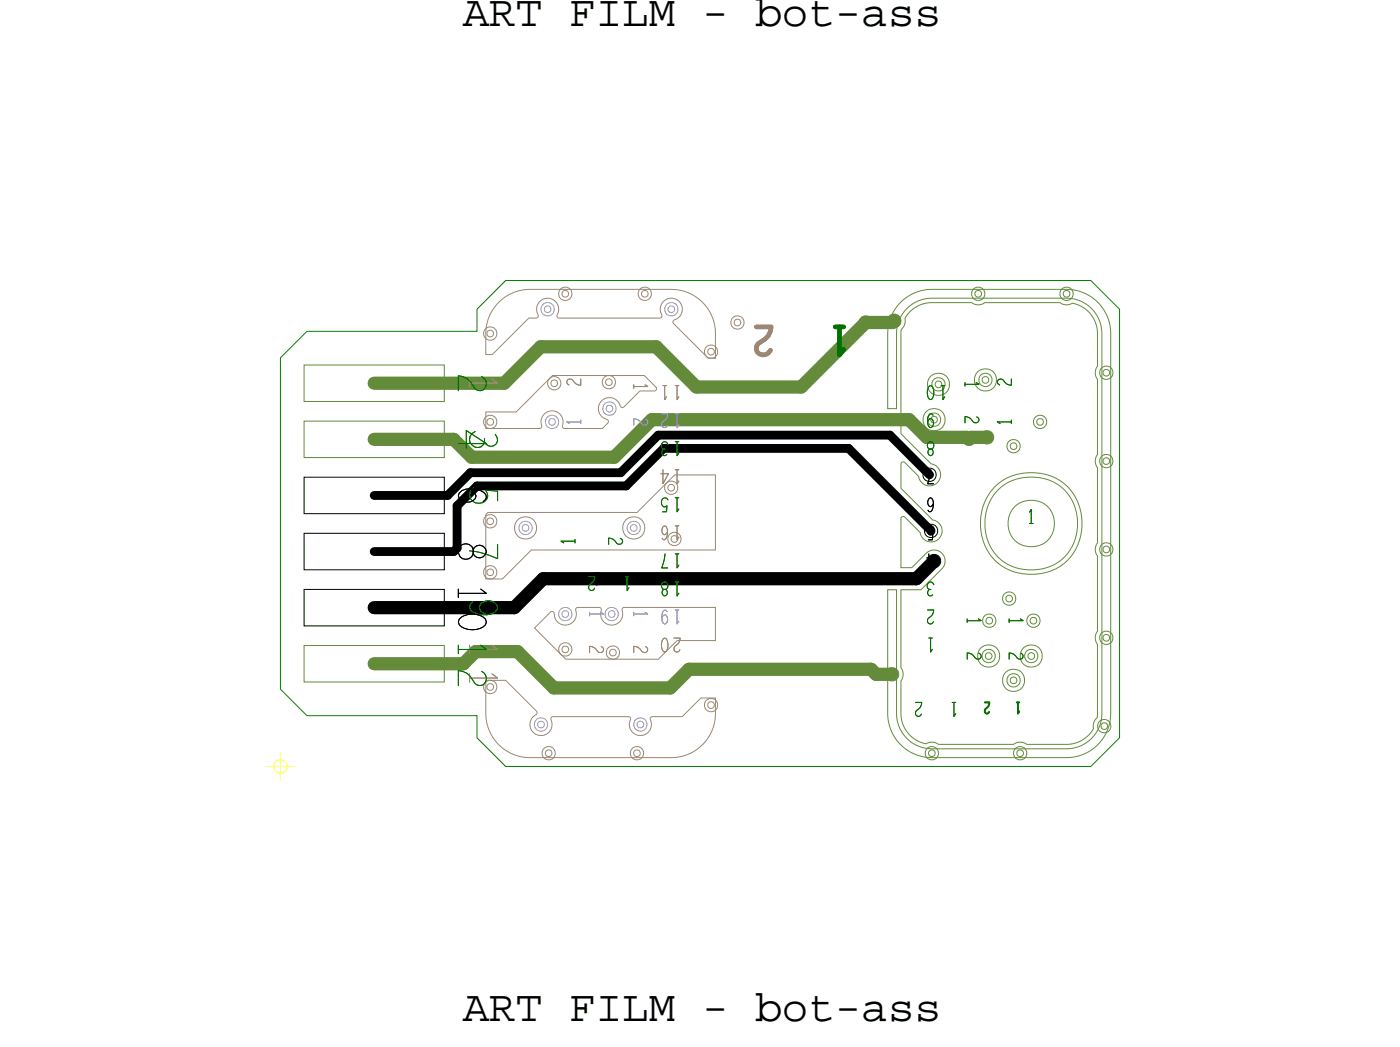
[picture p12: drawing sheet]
<svg xmlns="http://www.w3.org/2000/svg" width="63mm" height="47mm" viewBox="0 0 63 47" stroke-linecap="round" stroke-linejoin="round" font-family="sans-serif">
<defs><g id="words">
<g font-size="2">
<text x="21" y="1.2">ART FILM - bot-ass</text>
<text x="21" y="46.2">ART FILM - bot-ass</text>
</g>
<text font-size="1.3" fill="#9c8672" x="20.8" y="16.9" transform="rotate(90 20.8 16.9)">2</text>
<g font-size="1.3" fill="#007100">
<text x="38.5" y="14.8" transform="rotate(-180 38.5 14.8)">1</text>
<text x="21.3" y="19.4" transform="rotate(90 21.3 19.4)">3</text>
<text x="20.8" y="28.9" transform="rotate(90 20.8 28.9)">12</text>
</g>
<g font-size="1.3">
<text x="20.8" y="21.9" transform="rotate(90 20.8 21.9)">6</text>
<text x="20.8" y="24.5" transform="rotate(90 20.8 24.5)">8</text>
<text x="20.8" y="26.4" transform="rotate(90 20.8 26.4)">10</text>
</g>
<g font-size=".6" fill="#9c8672">
<text x="28.7" y="17.3" transform="rotate(90 28.7 17.3)">1</text>
<text x="30.9" y="17.5" transform="rotate(-180 30.9 17.5)">11</text>
<text x="30.9" y="21.3" transform="rotate(-180 30.9 21.3)">14</text>
<text x="30.9" y="23.8" transform="rotate(-180 30.9 23.8)">16</text>
</g>
<g font-size=".6" fill="#007100">
<text x="42.9" y="17.5" transform="rotate(-180 42.9 17.5)">10</text>
<text x="43.7" y="17.2" transform="rotate(90 43.7 17.2)">1</text>
<text x="30.9" y="20" transform="rotate(-180 30.9 20)">13</text>
<text x="30.9" y="22.5" transform="rotate(-180 30.9 22.5)">15</text>
<text x="45.8" y="19.3" transform="rotate(-90 45.8 19.3)">1</text>
<text x="46.5" y="23.7">1</text>
<text x="26" y="24.7" transform="rotate(-90 26 24.7)">1</text>
<text x="28.6" y="26.1" transform="rotate(-180 28.6 26.1)">1</text>
<text x="30.9" y="25.1" transform="rotate(-180 30.9 25.1)">17</text>
<text x="30.9" y="26.3" transform="rotate(-180 30.9 26.3)">18</text>
<text x="42.3" y="28.9" transform="rotate(-180 42.3 28.9)">1</text>
<text x="42.3" y="26.3" transform="rotate(-180 42.3 26.3)">3</text>
<text x="43.8" y="27.9" transform="rotate(90 43.8 27.9)">1</text>
<text x="45.7" y="27.9" transform="rotate(90 45.7 27.9)">1</text>
<text x="43.4" y="31.8" transform="rotate(-180 43.4 31.8)">1</text>
</g>
<g font-size=".6" fill="#7979ff">
<text x="26.3" y="19.3" transform="rotate(-90 26.3 19.3)">1</text>
<text x="30.9" y="18.7" transform="rotate(-180 30.9 18.7)">12</text>
<text x="26.7" y="27.6" transform="rotate(90 26.7 27.6)">1</text>
<text x="28.7" y="27.6" transform="rotate(90 28.7 27.6)">1</text>
<text x="30.9" y="27.6" transform="rotate(-180 30.9 27.6)">19</text>
</g>
<g font-size=".6">
<text x="42.3" y="21.3" transform="rotate(-180 42.3 21.3)">7</text>
<text x="42.3" y="23.8" transform="rotate(-180 42.3 23.8)">5</text>
<text x="27" y="26.1" transform="rotate(-180 27 26.1)">2</text>
<text x="42.3" y="25.1" transform="rotate(-180 42.3 25.1)">4</text>
</g>
<text font-size=".6" fill="#638b3a" x="42.3" y="18.7" transform="rotate(-180 42.3 18.7)">9</text>
<text font-size=".5" fill="#007100" x="46.3" y="31.8" transform="rotate(-180 46.3 31.8)">1</text>
</g></defs>
<!-- layer: Board Outline -->
<path d="M13.9 15h7.7v-1l1.3-1.3h26.5l1.3 1.3v19.4l-1.3 1.3h-26.5l-1.3-1.3v-1h-7.7l-1.2-1.2v-15z" fill="none" stroke="#008000" stroke-width=".05"/>
<!-- layer: Nets -->
<g fill="none" stroke="#7979ff" stroke-width=".05">
<path d="M24.6 13.8l.2-.1 .2 .1 .1 .2-.1 .2-.2 .1-.2-.1-.1-.2zM24.7 13.9h.1h.1v.2h-.1h-.1zM24.8 18.9l.2-.1 .2 .1 .1 .2-.1 .2-.2 .1-.2-.1-.1-.2zM24.9 19h.1h.1v.2h-.1h-.1zM27.4 18.3l.2-.1 .2 .1 .1 .2-.1 .2-.2 .1-.2-.1-.1-.2zM27.5 18.4h.1h.1v.2h-.1h-.1zM30.2 13.8l.2-.1 .2 .1 .1 .2-.1 .2-.2 .1-.2-.1-.1-.2zM30.3 13.9h.1h.1v.2h-.1h-.1zM23.6 23.7l.2-.1 .2 .1 .1 .2-.1 .2-.2 .1-.2-.1-.1-.2zM23.7 23.8h.1h.1v.2h-.1h-.1zM24.3 32.6l.2-.1 .2 .1 .1 .2-.1 .2-.2 .1-.2-.1-.1-.2zM24.4 32.7h.1h.1v.2h-.1h-.1z"/>
<path d="M25.4 27.6l.2-.1 .2 .1 .1 .2-.1 .2-.2 .1-.2-.1-.1-.2zM25.5 27.7h.1h.1v.2h-.1h-.1zM27.5 27.6l.2-.1 .2 .1 .1 .2-.1 .2-.2 .1-.2-.1-.1-.2zM27.6 27.7l.1-.1 .1 .1v.2h-.1h-.1zM28.5 23.7l.2-.1 .2 .1 .1 .2-.1 .2-.2 .1-.2-.1-.1-.2zM28.6 23.8h.1h.1v.2h-.1h-.1zM28.8 32.6l.2-.1 .2 .1 .1 .2-.1 .2-.2 .1-.2-.1-.1-.2zM28.9 32.7h.1h.1v.2h-.1h-.1z"/>
</g>
<path d="M29.8 19.7h10.5zM29.8 19.7l-1.7 1.7zM40.3 19.7l1.8 1.8zM16.9 22.4h3.4zM16.9 25h3.6zM20.7 22.9v1.9zM21.3 21.4h6.8zM21.3 21.4l-1 1zM21.6 22h6.8zM28.4 22l1.7-1.7zM30.1 20.3h8.3zM38.4 20.3l3.8 3.7z" fill="none" stroke="#000" stroke-width=".4"/>
<path d="M13.8 21.6h6.3v1.7h-6.3zM13.8 24.1h6.3v1.7h-6.3zM13.8 26.7h6.3v1.6h-6.3zM42.1 25.2l.2-.1 .2 .1 .1 .2-.1 .2-.2 .1-.2-.1-.1-.2z" fill="none" stroke="#000" stroke-width=".05"/>
<path d="M16.9 27.5h6.4zM24.6 26.2l-1.3 1.3zM24.6 26.2h2.4zM27 26.2h14.5zM42.3 25.4l-.8 .8z" fill="none" stroke="#000" stroke-width=".6"/>
<g fill="none" stroke="#9c8672" stroke-width=".05">
<path d="M22 14.9l.2-.1 .2 .1 .1 .2-.1 .2-.2 .1-.2-.1-.1-.2zM22 18.9l.2-.1 .2 .1 .1 .2-.1 .2-.2 .1-.2-.1-.1-.2zM22 18.7h1.4l1.6-1.7h4.2l.5 .6-.1 .1h-.6l-.8 .8-.4-.5-.5 .1-.2 .2v.3l.1 .2 .4 .3-.3 .3h-1.8l-.1-.6-.4-.2-.4 .2-.1 .6h-2.5zM22.1 15h.1h.1v.2h-.1h-.1zM22.1 19h.1h.1v.2h-.1h-.1zM22.6 13.7l.6-.4 .7-.2h6.5a2 2 0 0 1 2 2v1.1h-.3l-1.6-1.6v-.1l.3-.2 .1-.3-.1-.3-.3-.2h-.3l-.2 .2-.1 .3 .1 .3-.1 .1h-4.6l-.1-.1 .1-.3-.1-.3-.2-.1-.2-.1-.3 .1-.1 .2-.1 .6h-.4l-1.6 1.6h-.3v-1.3l.2-.5zM24.9 17.1h.2h.2l.1 .3-.1 .2-.2 .1-.2-.1-.1-.2zM25 17.3l.1-.1 .1 .1v.1l-.1 .1-.1-.1zM25.4 13.1l.2-.1 .2 .1 .1 .2-.1 .2-.2 .1-.2-.1-.1-.2zM25.5 13.2h.1h.1v.2h-.1h-.1zM27.3 17.1l.3-.1 .2 .1 .1 .2-.1 .2-.2 .1-.3-.1v-.2zM27.4 17.2h.2h.1v.2l-.1 .1-.2-.1z"/>
<path d="M29 13.1l.2-.1 .2 .1 .1 .2-.1 .2-.2 .1-.2-.1-.1-.2zM29.1 13.2h.1h.1v.2h-.1h-.1zM32 15.7l.2-.1 .2 .1 .1 .2-.1 .2-.2 .1-.2-.1-.1-.2zM32.1 15.8h.1h.1v.2l-.1 .1-.1-.1zM33.2 14.4l.2-.1 .2 .1 .1 .2-.1 .2-.2 .1-.2-.1-.1-.2zM33.3 14.5h.1h.1v.2h-.1h-.1zM22 25.7l.2-.1 .2 .1 .1 .2-.1 .2-.2 .1-.2-.1-.1-.2zM22 23.4l.2-.1 .2 .1 .1 .2-.1 .2-.2 .1-.2-.1-.1-.2zM22 30.9l.2-.1 .2 .1 .1 .2-.1 .2-.2 .1-.2-.1-.1-.2zM22.1 25.8h.1h.1v.2l-.1 .1-.1-.1zM22.1 23.5h.1h.1v.2h-.1h-.1zM22.1 31h.1h.1v.2h-.1h-.1z"/>
<path d="M22.1 30.8h.8l1.4 1.4v.1l-.3 .3v.3l.1 .2 .3 .2h.3l.2-.2 .1-.3-.1-.3 .1-.1h3.5l.1 .1-.1 .3 .1 .3 .2 .2h.3l.4-.3v-.5l1.4-.1 .8-.8h.7v.7a2 2 0 0 1-2 2h-6.4a2 2 0 0 1-2-2v-1.4zM22.1 23.2h6.8l1.7-1.7h1.8v3.4h-8.3l-1.3 1.3h-.8v-2.9zM24.2 28.4l.8-.7 .3 .5 .2 .1h.3l.3-.3v-.4l.1-.1h1l.1 .6 .4 .2 .4-.2 .1-.5v-.1h4.2v1.5h-1.7l-.9 .8h-4.2zM24.6 33.9l.2-.1 .3 .1v.2v.2l-.3 .1-.2-.1-.1-.2zM24.7 34h.1h.2v.2h-.2h-.1zM25.4 29.2l.2-.1 .2 .1 .1 .2-.1 .2-.2 .1-.2-.1-.1-.2zM25.5 29.3h.1h.1v.2h-.1h-.1zM27.5 29.3l.3-.1 .2 .1 .1 .2-.1 .3h-.2h-.3v-.3zM27.6 29.5l.2-.1 .1 .1v.1l-.1 .1-.2-.1zM28.6 33.9l.2-.1 .3 .1v.2v.2l-.3 .1-.2-.1-.1-.2zM28.7 34h.1h.2v.2h-.2h-.1zM30.2 21.9l.2-.1 .2 .1 .1 .2-.1 .2-.2 .1-.2-.1-.1-.2z"/>
<path d="M30.3 22l.1-.1 .1 .1v.2h-.1h-.1zM30.3 24.2l.2-.1 .3 .1v.2v.2l-.3 .1-.2-.1-.1-.2zM30.4 24.3h.1h.2v.2h-.2h-.1zM32 31.7l.2-.1 .2 .1 .1 .2-.1 .2-.2 .1-.2-.1-.1-.2zM32.1 31.8h.1h.1v.2l-.1 .1-.1-.1z"/>
<circle cx="23.8" cy="23.9" r=".5"/>
<circle cx="28.7" cy="23.9" r=".5"/>
</g>
<g fill="none" stroke="#638b3a" stroke-width=".6">
<path d="M16.9 17.4h5.9zM16.9 19.9h3.6zM20.5 19.9l.9 .8zM22.8 17.4l1.7-1.7zM24.5 15.7h5.2zM29.5 19l-1.7 1.7zM29.5 19h11.7zM29.7 15.7l1.8 1.8zM31.5 17.5h4.8zM36.3 17.5l2.9-2.9zM39.2 14.6h1.2zM40.5 14.5l-.1 .1z"/>
<path d="M41.2 19l.8 .8zM42 19.8h1.8zM43.8 19.8l.1 .1zM44 19.8l-.1 .1zM44 19.8h.7zM16.9 30.1h4.1zM21.4 20.7h6.4zM21.5 29.5h1.9zM23.4 29.5l1.7 1.6zM25.1 31.1h5.3zM30.4 31.1l.8-.8zM31.2 30.3h8.2z"/>
<path d="M39.4 30.3l.3 .2zM39.7 30.5h.7z"/>
</g>
<g fill="none" stroke="#638b3a" stroke-width=".05">
<path d="M13.8 16.5h6.3v1.7h-6.3zM13.8 19.1h6.3v1.6h-6.3zM39 14.4l.2-.1 .2 .1 .1 .2-.1 .2-.2 .1-.2-.1-.1-.2zM39.1 14.5h.1h.1v.2h-.1h-.1zM40.3 14.3l.2-.1 .2 .1 .1 .2-.1 .2-.2 .1-.2-.1-.1-.2zM40.4 14.5l.1-.1 .1 .1v.1l-.1 .1-.1-.1zM40.8 13.7l.6-.4 .7-.2h6.2a2 2 0 0 1 2 2v17.2a2 2 0 0 1-2 2h-6.1a2 2 0 0 1-2-2v-5.6h.4v5.6a1.6 1.6 0 0 0 1.6 1.6h6.1a1.6 1.6 0 0 0 1.6-1.6v-17.2a1.6 1.6 0 0 0-1.6-1.6h-6.1a1.6 1.6 0 0 0-1.6 1.6v3.4h-.4v-3.6l.2-.7zM41.2 14.1l.4-.3 .5-.1h1.9l.3 .1 .3-.1h3.4l.3 .1a1.22 1.22 0 0 1 1.4 1.3v1.5l-.1 .3 .1 .3v3.4l-.1 .3 .1 .3v3.4l-.1 .3 .1 .3v3.4l-.1 .3 .1 .3v3.1l-.2 .4a1.12 1.12 0 0 1-1.2 1h-1.8l-.3-.1-.3 .1h-3.4l-.3-.1a1.18 1.18 0 0 1-1.4-1.1v-1.7l.1-.3-.1-.3v-3.5h.9l1-1 .1-.3-.2-.4-.4-.1-.2 .1-.7 .7h-.5v-2.3h.2l1 1.1 .5-.1 .2-.4-.2-.3-.3-.2-1.4-1.4v-1.1l.1-.1 1 1.1 .5-.1 .2-.4-.2-.4-.2-.1-1.4-1.4v-4.6l.2-.3v-.3zM42.1 18.8l.2-.1 .2 .1 .1 .2-.1 .2-.2 .1-.2-.1-.1-.2zM42.3 17.2l.2-.1 .2 .1 .1 .2-.1 .2-.2 .1-.2-.1-.1-.2zM44.1 13.1l.2-.1 .2 .1 .1 .2-.1 .2-.2 .1-.2-.1-.1-.2zM44.2 13.2h.1h.1v.2l-.1 .1-.1-.1z"/>
<path d="M44.4 17l.2-.1 .3 .1v.2v.2l-.3 .1-.2-.1-.1-.2zM44.5 19.6l.2-.1 .2 .1 .1 .2-.1 .2-.2 .1-.2-.1-.1-.2zM44.5 17.1h.1h.2v.2h-.2h-.1zM44.6 19.7h.1h.1v.2h-.1h-.1zM45.7 20l.2-.1 .2 .1 .1 .2-.1 .2-.2 .1-.2-.1-.1-.2zM46.9 18.9l.2-.1 .2 .1 .1 .2-.1 .2-.2 .1-.2-.1-.1-.2zM47 19h.1h.1v.2h-.1h-.1zM48.1 13.1l.2-.1 .2 .1 .1 .2-.1 .2-.2 .1-.2-.1-.1-.2zM48.2 13.2h.1h.1v.2l-.1 .1-.1-.1zM49.9 16.7l.2-.1 .2 .1 .1 .2-.1 .2-.2 .1-.2-.1-.1-.2zM50 16.8l.1-.1 .1 .1v.1l-.1 .1-.1-.1zM13.8 29.2h6.3v1.7h-6.3z"/>
<path d="M40.2 30.3l.2-.1 .2 .1 .1 .2-.1 .2-.2 .1-.2-.1-.1-.2zM40.3 30.5l.1-.1 .1 .1v.1l-.1 .1-.1-.1zM42 33.9l.2-.1 .2 .1 .1 .2-.1 .2-.2 .1-.2-.1-.1-.2zM42.1 34l.1-.1 .1 .1v.2h-.1h-.1zM44.5 29.5l.3-.1 .2 .1 .1 .2-.1 .2-.2 .1-.3-.1v-.2zM44.6 27.9l.2-.1 .2 .1 .1 .2-.1 .2-.2 .1-.2-.1-.1-.2zM44.6 29.6h.2h.1v.2h-.1h-.2zM44.7 28l.1-.1 .1 .1v.2h-.1h-.1zM45.5 26.9l.2-.1 .2 .1 .1 .2-.1 .2-.2 .1-.2-.1-.1-.2zM45.6 27h.1h.1v.2h-.1h-.1zM45.7 30.6l.2-.1 .2 .1 .1 .2-.1 .2-.2 .1-.2-.1-.1-.2zM45.8 30.7h.1h.1v.2h-.1h-.1z"/>
<path d="M45.8 20.1h.1h.1v.2h-.1h-.1zM46 33.9l.2-.1 .2 .1 .1 .2-.1 .2-.2 .1-.2-.1-.1-.2zM46.1 34l.1-.1 .1 .1v.2h-.1h-.1zM46.5 29.5l.2-.1 .2 .1 .1 .2-.1 .2-.2 .1-.2-.1-.1-.2zM46.6 29.6h.1h.1v.2h-.1h-.1zM46.6 27.9l.2-.1 .2 .1 .1 .2-.1 .2-.2 .1-.2-.1-.1-.2zM46.7 28h.1h.1v.2h-.1h-.1zM49.8 32.7l.2-.1 .2 .1 .1 .2-.1 .2-.2 .1-.2-.1-.1-.2zM49.9 32.8l.1-.1 .1 .1v.1l-.1 .1-.1-.1zM49.9 20.7l.2-.1 .2 .1 .1 .2-.1 .2-.2 .1-.2-.1-.1-.2zM49.9 24.7l.2-.1 .2 .1 .1 .2-.1 .2-.2 .1-.2-.1-.1-.2zM49.9 28.7l.2-.1 .2 .1 .1 .2-.1 .2-.2 .1-.2-.1-.1-.2z"/>
<path d="M50 20.8l.1-.1 .1 .1v.1l-.1 .1-.1-.1zM50 24.8l.1-.1 .1 .1v.1l-.1 .1-.1-.1zM50 28.8l.1-.1 .1 .1v.1l-.1 .1-.1-.1z"/>
<circle cx="42.3" cy="19" r=".5"/>
<circle cx="42.5" cy="17.4" r=".5"/>
<circle cx="44.6" cy="17.2" r=".5"/>
<circle cx="44.8" cy="29.7" r=".5"/>
<circle cx="45.9" cy="30.8" r=".5"/>
<circle cx="46.7" cy="23.7" r="2.32"/>
<circle cx="46.7" cy="23.7" r="2.11"/>
<circle cx="46.7" cy="23.7" r="1.06"/>
<circle cx="46.7" cy="29.7" r=".5"/>
</g>
<!-- layer: Text -->
<g fill="none" stroke="#007100" stroke-width=".05">
<path d="M21.8 17a.32 .32 0 0 1 .2 .5 .32 .32 0 0 1-.5 .1 .85 .85 0 0 0-.7-.6v.7M22.4 19.7a.31 .31 0 0 1 0 .5 .31 .31 0 0 1-.5-.2M30.7 20v.6v-.1M42.1 17.5a.32 .32 0 0 1 .2 .3 .32 .32 0 0 1-.2 .3 .51 .51 0 0 1 0-.6zM42.3 18.8l-.1-.1a.32 .32 0 0 0-.2 .3 .32 .32 0 0 0 .2 .3 .18 .18 0 0 0 .1-.2 .18 .18 0 0 0-.3-.1v.1M42.7 17.5v.6l.1-.1M44.2 17.3l.1 .1h-.6M44.2 18.9a.14 .14 0 0 1 .1 .2 .14 .14 0 0 1-.2 0l-.2-.2h-.2v.2M45.8 19.1h-.6l.1 .1M45.8 17.2v.2h-.2l-.2-.2a.14 .14 0 0 0-.2 0 .14 .14 0 0 0 .1 .2M20.8 20.1h1.2l-.9-.6v.8M21.4 27.2l-.1 .3a.76 .76 0 0 0 1.2 0 .4 .4 0 0 0-.4-.3 .4 .4 0 0 0-.3 .4l.2 .2"/>
<path d="M21.5 22.1a.39 .39 0 0 0-.2 .5 .39 .39 0 0 0 .6 .1 .39 .39 0 0 0 .1-.5h.5v.5M21.8 29.2l.2 .2h-1.2M21.8 30.4a.32 .32 0 0 1 .2 .5 .32 .32 0 0 1-.5 .1 .85 .85 0 0 0-.7-.6v.6M22.5 24.6v.7l-1.2-.4M26 24.5h-.6l.1 .1M26.7 26.1h.2v.2l-.2 .2a.14 .14 0 0 0 0 .2 .14 .14 0 0 0 .2-.1M28.1 24.4a.14 .14 0 0 1 .1 .2 .15 .15 0 0 1-.3 0l-.1-.2h-.2v.2M28.4 26.1v.6l.1-.1M30 26.4a.18 .18 0 0 1 .3 .1 .18 .18 0 0 1-.3 .2v.3a.16 .16 0 0 0 .2-.2 .16 .16 0 0 0-.2-.1zM30.1 20.3a.14 .14 0 0 0-.1 .2 .14 .14 0 0 0 .2 .1M30.1 25.1l-.1 .6h.2M30.3 22.6a.17 .17 0 0 0-.3 0 .17 .17 0 0 0 0 .2 .17 .17 0 0 0 .2 .1v.3h-.2"/>
<path d="M30.7 22.5v.7v-.2M30.7 25.1v.6v-.1M30.7 26.3v.7v-.1M41.5 31.8h.2v.2l-.2 .2a.14 .14 0 0 0 0 .2 .14 .14 0 0 0 .2-.1M42 27.6h.3l-.1 .2-.2 .2a.14 .14 0 0 0 .1 .2 .14 .14 0 0 0 .2-.1M42 20a.18 .18 0 0 1 .3 .2 .18 .18 0 0 1-.2 .2v.2a.16 .16 0 0 0 .2-.2 .16 .16 0 0 0-.3-.1zM42.1 26.7a.14 .14 0 0 0-.1 .2 .14 .14 0 0 0 .2 0M42.1 28.9v.6l.1-.1M43.2 31.8v.6l.1-.1M44.3 28l.1 .1h-.6M44.3 29.6a.14 .14 0 0 1 .1 .2 .14 .14 0 0 1-.2 0l-.2-.2h-.2v.2M46.2 28l.1 .1h-.6"/>
<path d="M46.2 29.6a.14 .14 0 0 1 .1 .2 .14 .14 0 0 1-.2 0l-.2-.2h-.2v.2M46.6 23.2l.1-.1v.6"/>
</g>
<path d="M20.8 28a.81 .81 0 0 1 1.2 .2 .75 .75 0 0 1-1.2 0zM20.8 24.7a.35 .35 0 0 1 .5 0 .35 .35 0 0 1 .1 .4 .3 .3 0 0 0 .5 .1 .3 .3 0 0 0 0-.5 .3 .3 0 0 0-.5 .2 .35 .35 0 0 1-.4 .4 .35 .35 0 0 1-.2-.6zM21.3 22.1a.34 .34 0 0 1 .2 .5 .39 .39 0 0 1-.4 .1 .39 .39 0 0 1-.3-.4 .8 .8 0 0 1 1.2 .2l-.1 .2M21.8 26.7l.2 .2h-1.2M42.1 25.1v.6l.2-.4h-.3M42.2 21.3l-.2 .6h.3M42.3 22.8l-.1 .1a.17 .17 0 0 1-.2-.2 .17 .17 0 0 1 .2-.1 .37 .37 0 0 1-.1 .6l-.1-.1M42.3 23.9a.17 .17 0 0 0-.2 0 .17 .17 0 0 0-.1 .2 .17 .17 0 0 0 .2 .1v.2h-.2" fill="none" stroke="#000" stroke-width=".05"/>
<path d="M44.6 31.8h.2l-.2 .3a.11 .11 0 0 0 0 .2 .11 .11 0 0 0 .2-.1M46.1 31.8v.5l.1-.1" fill="none" stroke="#007100" stroke-width=".08"/>
<path d="M38 14.8v1.3l.2-.3" fill="none" stroke="#007100" stroke-width=".2"/>
<path d="M34.2 14.8h.7a.85 .85 0 0 1-.6 .8 .32 .32 0 0 0 .1 .5 .32 .32 0 0 0 .5-.2" fill="none" stroke="#9c8672" stroke-width=".2"/>
<path d="M26.3 19.1h-.6l.1 .1M29.2 19a.14 .14 0 0 1 .1 .2 .14 .14 0 0 1-.2 0l-.2-.2h-.2v.2M30 18.7h.2v.2l-.2 .2a.14 .14 0 0 0 0 .2 .14 .14 0 0 0 .2 0M30.7 18.7v.7v-.2M27.2 27.7l.1 .1h-.6M29.2 27.7l.1 .1h-.6M30.2 27.7v-.1a.32 .32 0 0 0-.2 .3 .32 .32 0 0 0 .2 .3 .18 .18 0 0 0 0-.2 .18 .18 0 0 0-.2-.1v.1M30.7 27.6v.7v-.2" fill="none" stroke="#7979ff" stroke-width=".05"/>
<g fill="none" stroke="#9c8672" stroke-width=".05">
<path d="M22.3 17.2l.2 .2h-1.2M26.3 17.2v.2h-.2l-.2-.2a.14 .14 0 0 0-.2 0 .14 .14 0 0 0 .1 .2M29.2 17.4l.1 .1h-.6M30.1 17.5v.6l.1-.1M30.7 17.5v.6v-.1M22.3 30.5l.2 .2h-1.2M22.3 29.2l.2 .2h-1.2M27.2 29.3a.14 .14 0 0 1 .1 .2 .14 .14 0 0 1-.2 0l-.2-.2h-.2v.2M29.2 29.3a.14 .14 0 0 1 .1 .2 .14 .14 0 0 1-.2 0l-.2-.2h-.2v.2M30 21.3v.6l.3-.5h-.4M30 28.9a.32 .32 0 0 1 .3 .3 .32 .32 0 0 1-.3 .3 .51 .51 0 0 1 0-.6zM30.2 24.1a.17 .17 0 0 1-.2-.1 .17 .17 0 0 1 .1-.2 .37 .37 0 0 1-.1 .6"/>
<path d="M30.5 28.9h.3l-.1 .2-.1 .2a.14 .14 0 0 0 0 .2 .14 .14 0 0 0 .2-.1M30.7 21.3v.6v-.1M30.7 23.8v.6v-.1"/>
</g>
<!-- layer: Drawing Origin -->
<path d="M12.1 34.7h1.2M12.5 34.5l.2-.1 .2 .1 .1 .2-.1 .2-.2 .1-.2-.1-.1-.2zM12.7 34.1v1.2" fill="none" stroke="#ff0" stroke-width=".05"/>
<use href="#words"/>
</svg>
